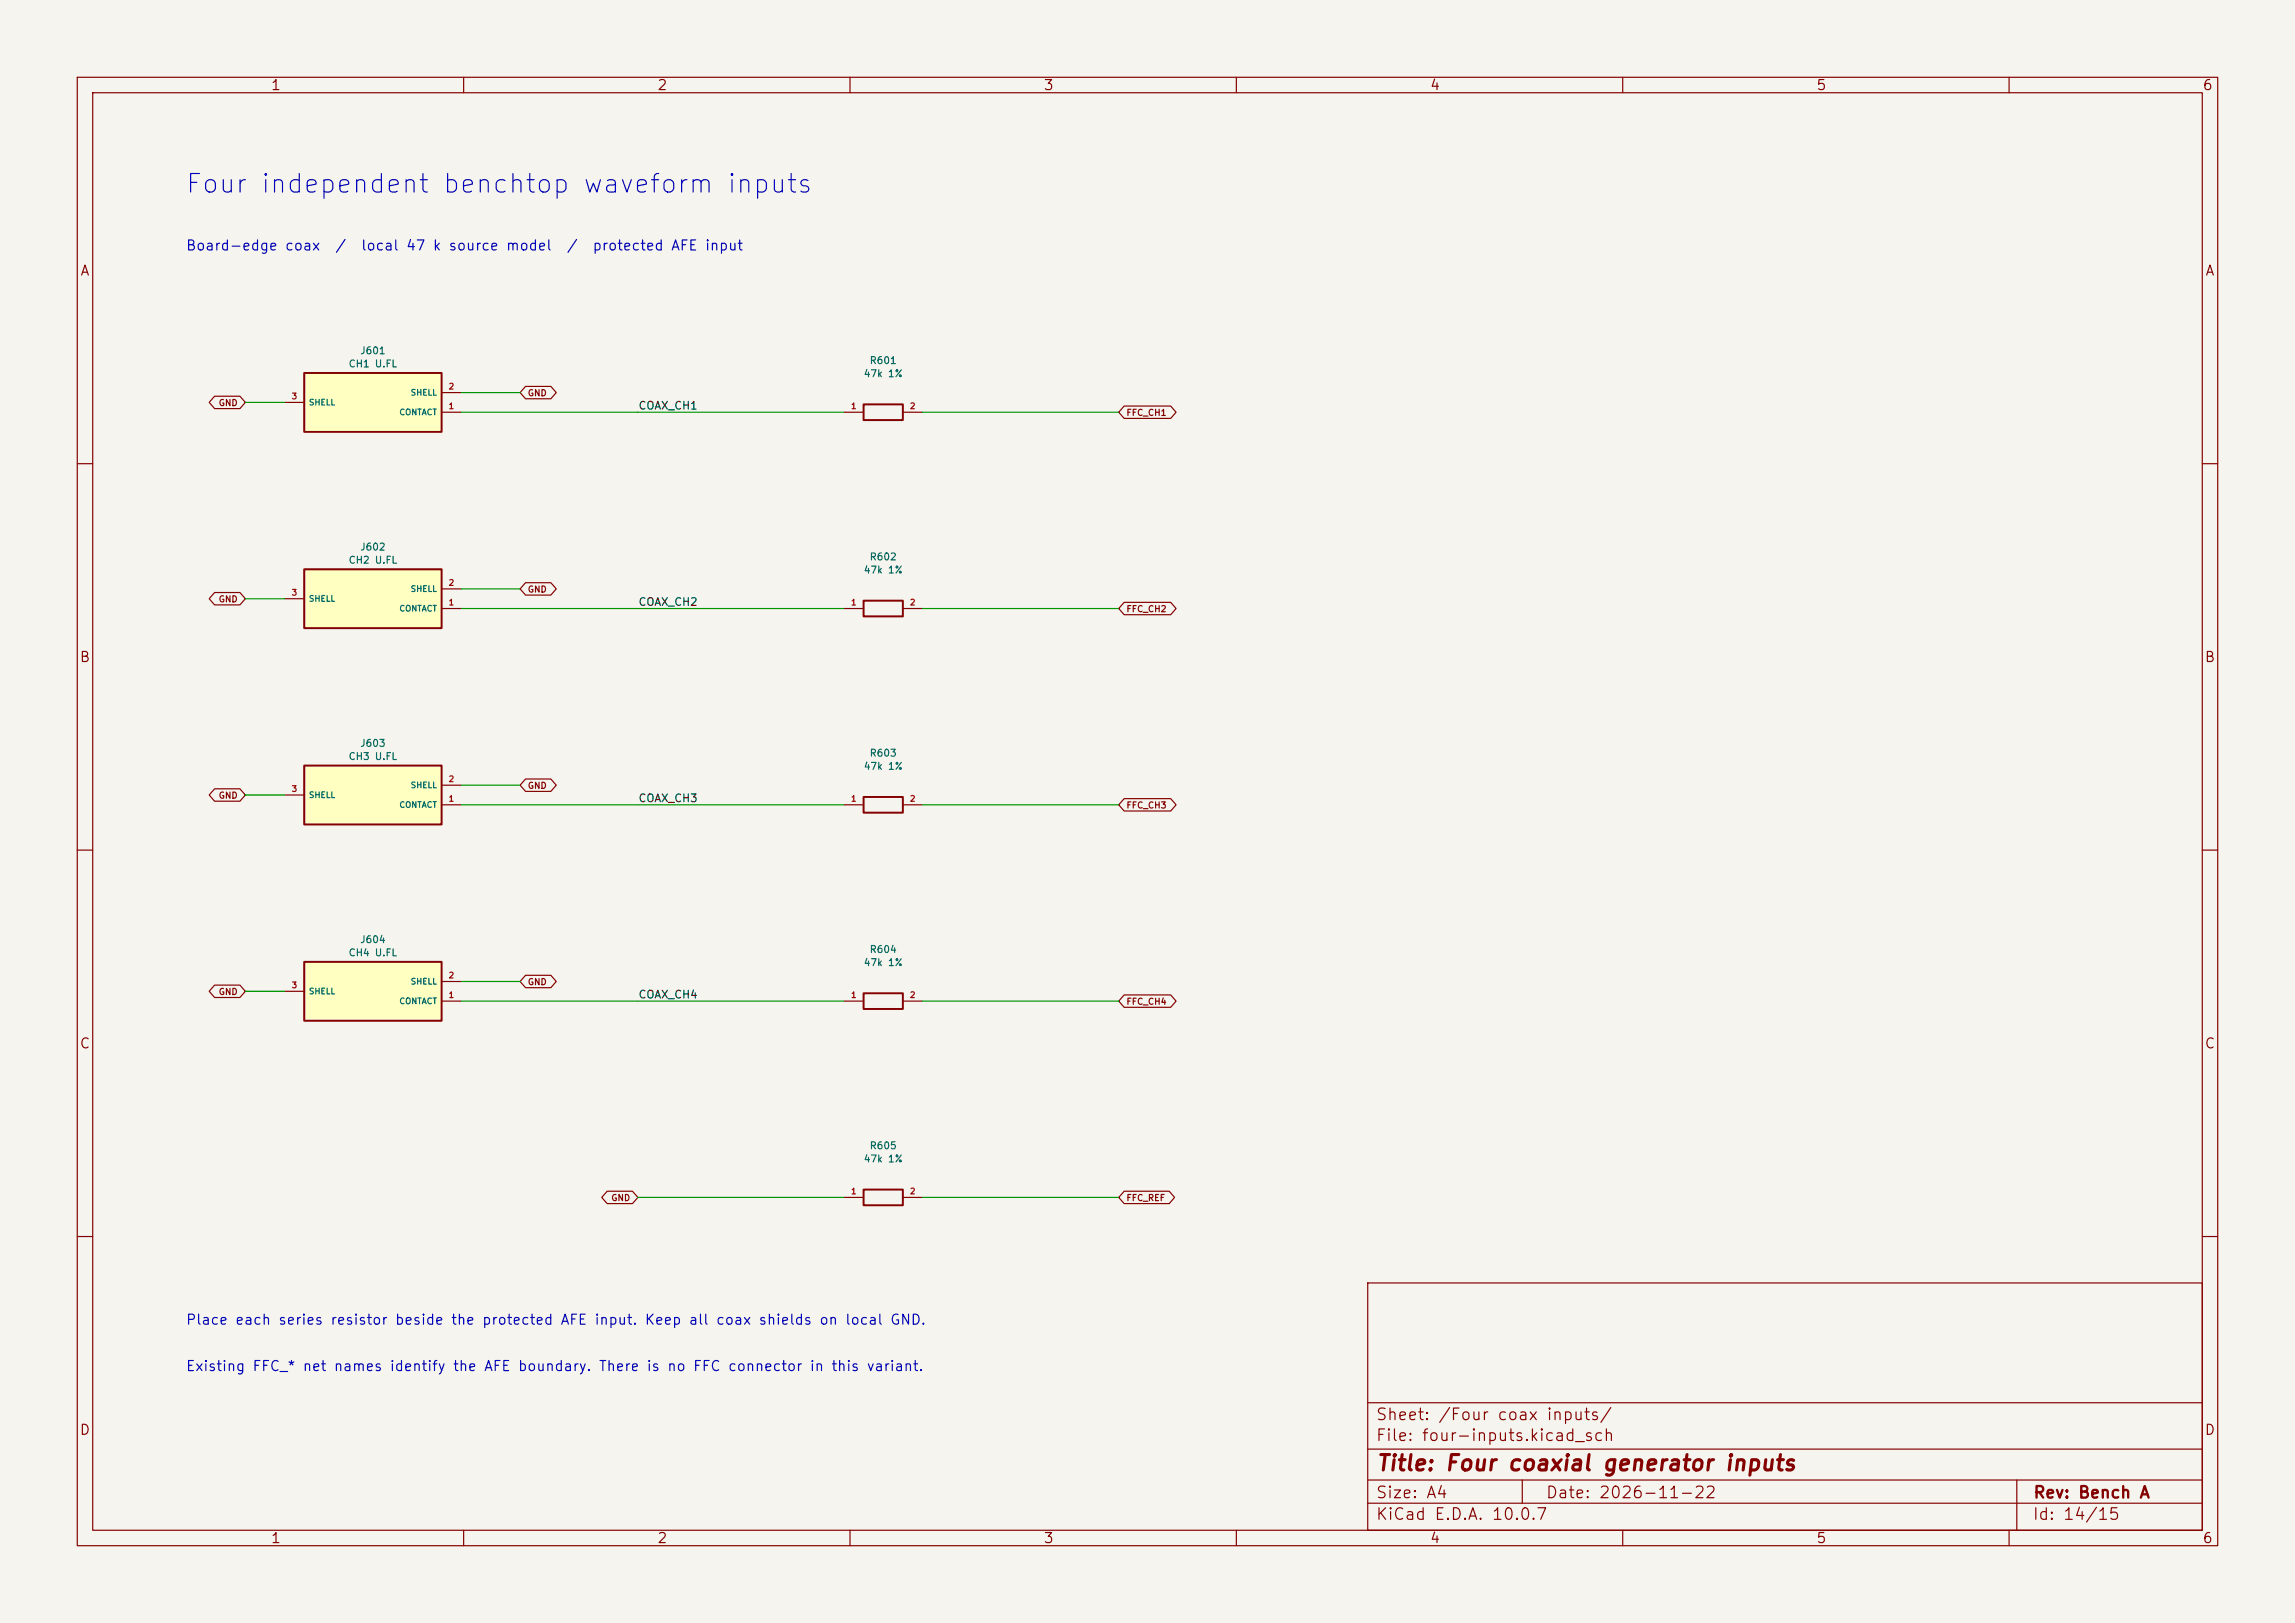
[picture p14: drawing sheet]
(kicad_sch (version 20230121) (generator eeschema) (paper "A4")
(title_block (title "Four coaxial generator inputs") (date "2026-11-22") (rev "Bench A"))
(lib_symbols (symbol "CuraLink:U_FL_R_SMT_1_80__3" (pin_names (offset 0.508)) (in_bom yes) (on_board yes)
(property "Reference" "J" (at 0 0 0) (effects (font (size 0.9 0.9))  hide))
(property "Value" "U_FL_R_SMT_1_80__3" (at 0 0 0) (effects (font (size 0.9 0.9))  hide))
(symbol "U_FL_R_SMT_1_80__3_1_1"
(rectangle (start -8.89 3.81) (end 8.89 -3.81) (stroke (width .254) (type default)) (fill (type background)))
(pin passive line (at -11.43 1.27 0) (length 2.54) (name "CONTACT" (effects (font (size 0.75 0.75))  )) (number "1" (effects (font (size 0.75 0.75))  )))
(pin passive line (at -11.43 -1.27 0) (length 2.54) (name "SHELL" (effects (font (size 0.75 0.75))  )) (number "2" (effects (font (size 0.75 0.75))  )))
(pin passive line (at 11.43 0 180) (length 2.54) (name "SHELL" (effects (font (size 0.75 0.75))  )) (number "3" (effects (font (size 0.75 0.75))  )))))
(symbol "CuraLink:Resistor" (pin_names (offset 0.508)) (in_bom yes) (on_board yes)
(property "Reference" "R" (at 0 0 0) (effects (font (size 0.9 0.9))  hide))
(property "Value" "Resistor" (at 0 0 0) (effects (font (size 0.9 0.9))  hide))
(symbol "Resistor_1_1"
(rectangle (start -2.54 1.016) (end 2.54 -1.016) (stroke (width 0.254) (type default)) (fill (type none)))
(pin passive line (at -5.08 0 0) (length 2.54) (name "~" (effects (font (size 0.75 0.75))  )) (number "1" (effects (font (size 0.75 0.75))  )))
(pin passive line (at 5.08 0 180) (length 2.54) (name "~" (effects (font (size 0.75 0.75))  )) (number "2" (effects (font (size 0.75 0.75))  ))))))
(text "Four independent benchtop waveform inputs" (at 24 24 0) (effects (font (size 2.4 2.4)) (justify left) ))
(text "Board-edge coax  /  local 47 k source model  /  protected AFE input" (at 24 32 0) (effects (font (size 1.3 1.3)) (justify left) ))
(symbol (lib_id "CuraLink:U_FL_R_SMT_1_80__3") (at 48.26 52.07 180) (unit 1) (in_bom yes) (on_board yes)
(property "Reference" "J601" (at 48.26 45.37 0) (effects (font (size 0.9 0.9))  ))
(property "Value" "CH1 U.FL" (at 48.26 47.07 0) (effects (font (size 0.9 0.9))  ))
(property "Footprint" "CuraLink:UFL_Hirose_1SIG_2GND_3GND" (at 48.26 52.07 0) (effects (font (size 0.9 0.9))  hide))
(property "MPN" "U.FL-R-SMT-1(80)" (at 48.26 52.07 0) (effects (font (size 0.9 0.9))  hide))
(property "LCSC" "C88374" (at 48.26 52.07 0) (effects (font (size 0.9 0.9))  hide))
(pin "1")
(pin "2")
(pin "3"))
(wire (pts (xy 36.83 52.07) (xy 31.75 52.07)) (stroke (width 0.1524) (type default)))
(global_label "GND" (shape bidirectional) (at 31.75 52.07 180) (effects (font (size 0.8 0.8)) (justify right) ) (property "Intersheetrefs" "${INTERSHEET_REFS}" (at 31.75 52.07 0) (effects (font (size 0.9 0.9))  hide)))
(wire (pts (xy 59.69 50.8) (xy 67.31 50.8)) (stroke (width 0.1524) (type default)))
(global_label "GND" (shape bidirectional) (at 67.31 50.8 0) (effects (font (size 0.8 0.8)) (justify left) ) (property "Intersheetrefs" "${INTERSHEET_REFS}" (at 67.31 50.8 0) (effects (font (size 0.9 0.9))  hide)))
(wire (pts (xy 59.69 53.34) (xy 82.55 53.34)) (stroke (width 0.1524) (type default)))
(label "COAX_CH1" (at 82.55 53.34 0) (effects (font (size 1 1)) (justify left bottom)))
(wire (pts (xy 82.55 53.34) (xy 109.22 53.34)) (stroke (width 0.1524) (type default)))
(symbol (lib_id "CuraLink:Resistor") (at 114.3 53.34 0) (unit 1) (in_bom yes) (on_board yes)
(property "Reference" "R601" (at 114.3 46.64 0) (effects (font (size 0.9 0.9))  ))
(property "Value" "47k 1%" (at 114.3 48.34 0) (effects (font (size 0.9 0.9))  ))
(property "Footprint" "CuraLink:R_0402_1005Metric" (at 114.3 53.34 0) (effects (font (size 0.9 0.9))  hide))
(property "MPN" "0402WGF4702TCE" (at 114.3 53.34 0) (effects (font (size 0.9 0.9))  hide))
(property "LCSC" "C25792" (at 114.3 53.34 0) (effects (font (size 0.9 0.9))  hide))
(pin "1")
(pin "2"))
(wire (pts (xy 119.38 53.34) (xy 144.78 53.34)) (stroke (width 0.1524) (type default)))
(global_label "FFC_CH1" (shape bidirectional) (at 144.78 53.34 0) (effects (font (size 0.8 0.8)) (justify left) ) (property "Intersheetrefs" "${INTERSHEET_REFS}" (at 144.78 53.34 0) (effects (font (size 0.9 0.9))  hide)))
(symbol (lib_id "CuraLink:U_FL_R_SMT_1_80__3") (at 48.26 77.47 180) (unit 1) (in_bom yes) (on_board yes)
(property "Reference" "J602" (at 48.26 70.77 0) (effects (font (size 0.9 0.9))  ))
(property "Value" "CH2 U.FL" (at 48.26 72.47 0) (effects (font (size 0.9 0.9))  ))
(property "Footprint" "CuraLink:UFL_Hirose_1SIG_2GND_3GND" (at 48.26 77.47 0) (effects (font (size 0.9 0.9))  hide))
(property "MPN" "U.FL-R-SMT-1(80)" (at 48.26 77.47 0) (effects (font (size 0.9 0.9))  hide))
(property "LCSC" "C88374" (at 48.26 77.47 0) (effects (font (size 0.9 0.9))  hide))
(pin "1")
(pin "2")
(pin "3"))
(wire (pts (xy 36.83 77.47) (xy 31.75 77.47)) (stroke (width 0.1524) (type default)))
(global_label "GND" (shape bidirectional) (at 31.75 77.47 180) (effects (font (size 0.8 0.8)) (justify right) ) (property "Intersheetrefs" "${INTERSHEET_REFS}" (at 31.75 77.47 0) (effects (font (size 0.9 0.9))  hide)))
(wire (pts (xy 59.69 76.2) (xy 67.31 76.2)) (stroke (width 0.1524) (type default)))
(global_label "GND" (shape bidirectional) (at 67.31 76.2 0) (effects (font (size 0.8 0.8)) (justify left) ) (property "Intersheetrefs" "${INTERSHEET_REFS}" (at 67.31 76.2 0) (effects (font (size 0.9 0.9))  hide)))
(wire (pts (xy 59.69 78.74) (xy 82.55 78.74)) (stroke (width 0.1524) (type default)))
(label "COAX_CH2" (at 82.55 78.74 0) (effects (font (size 1 1)) (justify left bottom)))
(wire (pts (xy 82.55 78.74) (xy 109.22 78.74)) (stroke (width 0.1524) (type default)))
(symbol (lib_id "CuraLink:Resistor") (at 114.3 78.74 0) (unit 1) (in_bom yes) (on_board yes)
(property "Reference" "R602" (at 114.3 72.04 0) (effects (font (size 0.9 0.9))  ))
(property "Value" "47k 1%" (at 114.3 73.74 0) (effects (font (size 0.9 0.9))  ))
(property "Footprint" "CuraLink:R_0402_1005Metric" (at 114.3 78.74 0) (effects (font (size 0.9 0.9))  hide))
(property "MPN" "0402WGF4702TCE" (at 114.3 78.74 0) (effects (font (size 0.9 0.9))  hide))
(property "LCSC" "C25792" (at 114.3 78.74 0) (effects (font (size 0.9 0.9))  hide))
(pin "1")
(pin "2"))
(wire (pts (xy 119.38 78.74) (xy 144.78 78.74)) (stroke (width 0.1524) (type default)))
(global_label "FFC_CH2" (shape bidirectional) (at 144.78 78.74 0) (effects (font (size 0.8 0.8)) (justify left) ) (property "Intersheetrefs" "${INTERSHEET_REFS}" (at 144.78 78.74 0) (effects (font (size 0.9 0.9))  hide)))
(symbol (lib_id "CuraLink:U_FL_R_SMT_1_80__3") (at 48.26 102.86999999999999 180) (unit 1) (in_bom yes) (on_board yes)
(property "Reference" "J603" (at 48.26 96.17 0) (effects (font (size 0.9 0.9))  ))
(property "Value" "CH3 U.FL" (at 48.26 97.87 0) (effects (font (size 0.9 0.9))  ))
(property "Footprint" "CuraLink:UFL_Hirose_1SIG_2GND_3GND" (at 48.26 102.87 0) (effects (font (size 0.9 0.9))  hide))
(property "MPN" "U.FL-R-SMT-1(80)" (at 48.26 102.87 0) (effects (font (size 0.9 0.9))  hide))
(property "LCSC" "C88374" (at 48.26 102.87 0) (effects (font (size 0.9 0.9))  hide))
(pin "1")
(pin "2")
(pin "3"))
(wire (pts (xy 36.83 102.87) (xy 31.75 102.87)) (stroke (width 0.1524) (type default)))
(global_label "GND" (shape bidirectional) (at 31.75 102.87 180) (effects (font (size 0.8 0.8)) (justify right) ) (property "Intersheetrefs" "${INTERSHEET_REFS}" (at 31.75 102.87 0) (effects (font (size 0.9 0.9))  hide)))
(wire (pts (xy 59.69 101.6) (xy 67.31 101.6)) (stroke (width 0.1524) (type default)))
(global_label "GND" (shape bidirectional) (at 67.31 101.6 0) (effects (font (size 0.8 0.8)) (justify left) ) (property "Intersheetrefs" "${INTERSHEET_REFS}" (at 67.31 101.6 0) (effects (font (size 0.9 0.9))  hide)))
(wire (pts (xy 59.69 104.14) (xy 82.55 104.14)) (stroke (width 0.1524) (type default)))
(label "COAX_CH3" (at 82.55 104.14 0) (effects (font (size 1 1)) (justify left bottom)))
(wire (pts (xy 82.55 104.14) (xy 109.22 104.14)) (stroke (width 0.1524) (type default)))
(symbol (lib_id "CuraLink:Resistor") (at 114.3 104.13999999999999 0) (unit 1) (in_bom yes) (on_board yes)
(property "Reference" "R603" (at 114.3 97.44 0) (effects (font (size 0.9 0.9))  ))
(property "Value" "47k 1%" (at 114.3 99.14 0) (effects (font (size 0.9 0.9))  ))
(property "Footprint" "CuraLink:R_0402_1005Metric" (at 114.3 104.14 0) (effects (font (size 0.9 0.9))  hide))
(property "MPN" "0402WGF4702TCE" (at 114.3 104.14 0) (effects (font (size 0.9 0.9))  hide))
(property "LCSC" "C25792" (at 114.3 104.14 0) (effects (font (size 0.9 0.9))  hide))
(pin "1")
(pin "2"))
(wire (pts (xy 119.38 104.14) (xy 144.78 104.14)) (stroke (width 0.1524) (type default)))
(global_label "FFC_CH3" (shape bidirectional) (at 144.78 104.14 0) (effects (font (size 0.8 0.8)) (justify left) ) (property "Intersheetrefs" "${INTERSHEET_REFS}" (at 144.78 104.14 0) (effects (font (size 0.9 0.9))  hide)))
(symbol (lib_id "CuraLink:U_FL_R_SMT_1_80__3") (at 48.26 128.26999999999998 180) (unit 1) (in_bom yes) (on_board yes)
(property "Reference" "J604" (at 48.26 121.57 0) (effects (font (size 0.9 0.9))  ))
(property "Value" "CH4 U.FL" (at 48.26 123.27 0) (effects (font (size 0.9 0.9))  ))
(property "Footprint" "CuraLink:UFL_Hirose_1SIG_2GND_3GND" (at 48.26 128.27 0) (effects (font (size 0.9 0.9))  hide))
(property "MPN" "U.FL-R-SMT-1(80)" (at 48.26 128.27 0) (effects (font (size 0.9 0.9))  hide))
(property "LCSC" "C88374" (at 48.26 128.27 0) (effects (font (size 0.9 0.9))  hide))
(pin "1")
(pin "2")
(pin "3"))
(wire (pts (xy 36.83 128.27) (xy 31.75 128.27)) (stroke (width 0.1524) (type default)))
(global_label "GND" (shape bidirectional) (at 31.75 128.27 180) (effects (font (size 0.8 0.8)) (justify right) ) (property "Intersheetrefs" "${INTERSHEET_REFS}" (at 31.75 128.27 0) (effects (font (size 0.9 0.9))  hide)))
(wire (pts (xy 59.69 127) (xy 67.31 127)) (stroke (width 0.1524) (type default)))
(global_label "GND" (shape bidirectional) (at 67.31 127 0) (effects (font (size 0.8 0.8)) (justify left) ) (property "Intersheetrefs" "${INTERSHEET_REFS}" (at 67.31 127 0) (effects (font (size 0.9 0.9))  hide)))
(wire (pts (xy 59.69 129.54) (xy 82.55 129.54)) (stroke (width 0.1524) (type default)))
(label "COAX_CH4" (at 82.55 129.54 0) (effects (font (size 1 1)) (justify left bottom)))
(wire (pts (xy 82.55 129.54) (xy 109.22 129.54)) (stroke (width 0.1524) (type default)))
(symbol (lib_id "CuraLink:Resistor") (at 114.3 129.54 0) (unit 1) (in_bom yes) (on_board yes)
(property "Reference" "R604" (at 114.3 122.84 0) (effects (font (size 0.9 0.9))  ))
(property "Value" "47k 1%" (at 114.3 124.54 0) (effects (font (size 0.9 0.9))  ))
(property "Footprint" "CuraLink:R_0402_1005Metric" (at 114.3 129.54 0) (effects (font (size 0.9 0.9))  hide))
(property "MPN" "0402WGF4702TCE" (at 114.3 129.54 0) (effects (font (size 0.9 0.9))  hide))
(property "LCSC" "C25792" (at 114.3 129.54 0) (effects (font (size 0.9 0.9))  hide))
(pin "1")
(pin "2"))
(wire (pts (xy 119.38 129.54) (xy 144.78 129.54)) (stroke (width 0.1524) (type default)))
(global_label "FFC_CH4" (shape bidirectional) (at 144.78 129.54 0) (effects (font (size 0.8 0.8)) (justify left) ) (property "Intersheetrefs" "${INTERSHEET_REFS}" (at 144.78 129.54 0) (effects (font (size 0.9 0.9))  hide)))
(global_label "GND" (shape bidirectional) (at 82.55 154.94 180) (effects (font (size 0.8 0.8)) (justify right) ) (property "Intersheetrefs" "${INTERSHEET_REFS}" (at 82.55 154.94 0) (effects (font (size 0.9 0.9))  hide)))
(wire (pts (xy 82.55 154.94) (xy 109.22 154.94)) (stroke (width 0.1524) (type default)))
(symbol (lib_id "CuraLink:Resistor") (at 114.3 154.94 0) (unit 1) (in_bom yes) (on_board yes)
(property "Reference" "R605" (at 114.3 148.24 0) (effects (font (size 0.9 0.9))  ))
(property "Value" "47k 1%" (at 114.3 149.94 0) (effects (font (size 0.9 0.9))  ))
(property "Footprint" "CuraLink:R_0402_1005Metric" (at 114.3 154.94 0) (effects (font (size 0.9 0.9))  hide))
(property "MPN" "0402WGF4702TCE" (at 114.3 154.94 0) (effects (font (size 0.9 0.9))  hide))
(property "LCSC" "C25792" (at 114.3 154.94 0) (effects (font (size 0.9 0.9))  hide))
(pin "1")
(pin "2"))
(wire (pts (xy 119.38 154.94) (xy 144.78 154.94)) (stroke (width 0.1524) (type default)))
(global_label "FFC_REF" (shape bidirectional) (at 144.78 154.94 0) (effects (font (size 0.8 0.8)) (justify left) ) (property "Intersheetrefs" "${INTERSHEET_REFS}" (at 144.78 154.94 0) (effects (font (size 0.9 0.9))  hide)))
(text "Place each series resistor beside the protected AFE input. Keep all coax shields on local GND." (at 24 171 0) (effects (font (size 1.3 1.3)) (justify left) ))
(text "Existing FFC_* net names identify the AFE boundary. There is no FFC connector in this variant." (at 24 177 0) (effects (font (size 1.3 1.3)) (justify left) ))
(sheet_instances (path "" (page "14"))))
